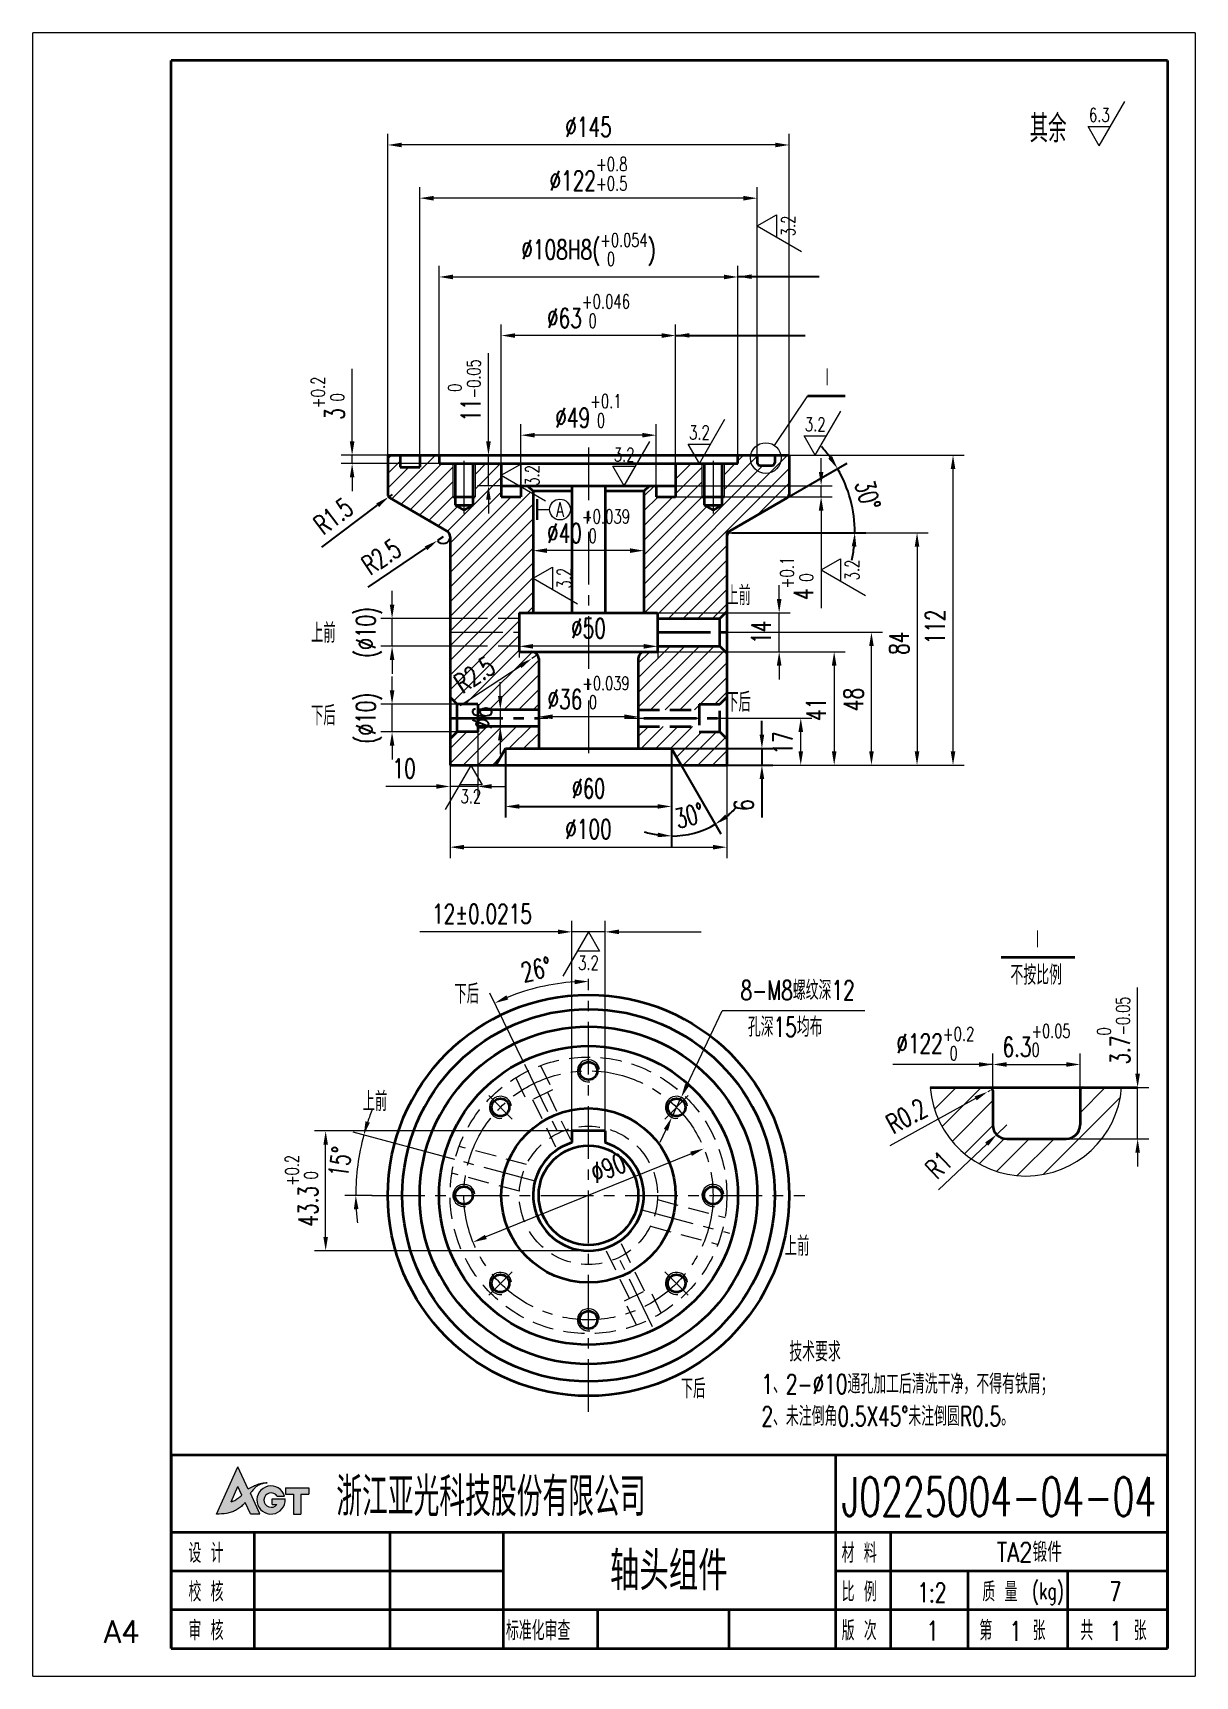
# Model space of a CAD drawing. Header units: millimetres. Extents: x -50 to 370, y -10 to 584.
import ezdxf
from ezdxf.enums import TextEntityAlignment as Align

# ---------------------------------------------------------------- set-up
doc = ezdxf.new("R2010")
doc.units = ezdxf.units.MM
doc.header["$LTSCALE"] = 0.6
for name, pattern in [('CENTER', [50.8, 31.75, -6.35, 6.35, -6.35]), ('DASHED', [19.05, 12.7, -6.35]), ('PHANTOM', [63.5, 31.75, -6.35, 6.35, -6.35, 6.35, -6.35])]:
    doc.linetypes.add(name, pattern=pattern)
doc.layers.get('0').update_dxf_attribs({"lineweight": 35})
for name, color, linetype, lineweight in [('2细线层', 4, 'Continuous', 35), ('3中心线层', 1, 'CENTER', 35), ('4虚线层', 6, 'DASHED', 35), ('9双点划线层', 6, 'PHANTOM', 35), ('YGJ波浪线', 3, 'Continuous', 15), ('YGJ粗实线', 7, 'Continuous', 35), ('YGJ细实线', 3, 'Continuous', 15), ('YGJ细虚线', 2, 'DASHED', 15), ('尺寸线', 4, 'Continuous', 15), ('细实线', 2, 'Continuous', 15)]:
    doc.layers.add(name, color=color, linetype=linetype, lineweight=lineweight)
doc.layers.add('DIM', color=7, linetype='Continuous')
doc.layers.add('YGJ不打印图层', color=250, linetype='Continuous', lineweight=35, plot=False)
doc.styles.add('HC_GBDIM', font='romans', dxfattribs={"width": 0.667, "bigfont": 'gbcbig'})
doc.styles.add('标准', font='romans.shx', dxfattribs={"width": 0.7, "bigfont": 'hzdx.shx'})
doc.dimstyles.new('HC_GBDIM', dxfattribs={"dimtxt": 3.5, "dimasz": 2.5, "dimexe": 2, "dimexo": 0, "dimgap": 1.5, "dimtad": 1, "dimdec": 1, "dimzin": 0, "dimdsep": 46, "dimtxsty": 'HC_GBDIM', "dimcen": 2.5, "dimclrd": 3, "dimclre": 3, "dimclrt": 2, "dimadec": 0, "dimazin": 0, "dimtfac": 0.714286, "dimtdec": 1, "dimtmove": 0, "dimatfit": 3, "dimfxl": 1, "dimtzin": 0, "dimlwd": -1, "dimlwe": -1, "dimarcsym": 0})

msp = doc.modelspace()

# ---------------------------------------------------------------- texts
at = {"layer": 'YGJ细实线', "color": 2, "style": '标准', "width": 0.667}
for s, p in [('上前', (50.537, 363.568)), ('下后', (50.537, 333.741)), ('上前', (69.168, 194.231))]:
    msp.add_text(s, height=7, dxfattribs=at).set_placement(p)
at = {"layer": 'YGJ细实线', "color": 2, "insert": (276.127, 218.637), "char_height": 7, "attachment_point": 5, "style": '标准'}
msp.add_mtext('\\A1;%%C122{}{\\H0.7143X;\\S+0.2^  0;}', dxfattribs=at)
at = {"layer": '细实线', "style": '标准', "width": 0.7}
for s, height, p in [('其余', 10, (316.876, 544.377)), ('Ⅰ', 7, (237.016, 455.957)), ('Ⅰ', 7, (313.036, 252.784)), ('不按比例', 7, (312.575, 239.919))]:
    msp.add_text(s, height=height, dxfattribs=at).set_placement(p, align=Align.CENTER)
msp.add_text('A', height=5.25, dxfattribs=at).set_placement((140.471, 411.705), align=Align.MIDDLE)
at = {"layer": '细实线', "style": '标准', "width": 0.667}
for s, p in [('上前', (200.567, 377.1)), ('下后', (200.567, 338.582)), ('下后', (102.345, 233.12)), ('上前', (221.734, 141.912)), ('下后', (184.168, 90.428))]:
    msp.add_text(s, height=7, dxfattribs=at).set_placement(p)
at = {"layer": '细实线', "char_height": 7, "attachment_point": 1, "style": '标准'}
for s, insert, width in [('孔深15均布', (208.346, 228.143), 57.50075), ('   技术要求   \\P1、2-%%c10通孔加工后清洗干净，不得有铁屑；\\P2、未注倒角0.5X45%%D未注倒圆R0.5。', (213.263, 110.752), 137.49365)]:
    msp.add_mtext(s, dxfattribs=dict(at, insert=insert, width=width))

# ---------------------------------------------------------------- blocks, each defined once
blk = doc.blocks.new('*U193')
at = {"layer": 'YGJ粗实线'}
for p, q in [((0, 0), (0, 287)), ((180, 287), (0, 287)), ((180, 287), (180, 0)), ((0, 0), (180, 0))]:
    blk.add_line(p, q, dxfattribs=at)
at = {"layer": 'YGJ细实线'}
for p, q in [((-25, -5), (-25, 292)), ((185, 292), (-25, 292)), ((185, 292), (185, -5)), ((-25, -5), (-25, 0)), ((-25, -5), (185, -5)), ((-25, -5), (0, -5))]:
    blk.add_line(p, q, dxfattribs=at)
at = {"layer": 'YGJ细虚线', "style": 'HC_GBDIM'}
blk.add_text('A4', height=4, dxfattribs=at).set_placement((-8.91, 3.04), align=Align.MIDDLE)
blk = doc.blocks.new('图标')
at = {"layer": 'YGJ细实线', "true_color": 0x0194a4}
h = blk.add_hatch(color=134, dxfattribs=at)
h.dxf.hatch_style = 1
edge = h.paths.add_edge_path()
edge.add_line((3171, -778.12), (3171.97, -780.18))
edge.add_line((3171.97, -780.18), (3173.62, -780.18))
edge.add_line((3173.62, -780.18), (3171.94, -776.47))
edge.add_spline(control_points=[(3171.94, -776.47), (3172.04, -776.33), (3172.28, -776.01), (3172.66, -775.54), (3173.17, -775.17), (3173.69, -774.88), (3174.3, -774.67), (3174.74, -774.61), (3174.99, -774.57)], knot_values=[0, 0, 0, 0, 0.506127, 1.21303, 1.808166, 2.393737, 2.961146, 3.730688, 3.730688, 3.730688, 3.730688], degree=3, periodic=0)
edge.add_spline(control_points=[(3174.99, -774.57), (3174.82, -774.57), (3174.47, -774.56), (3173.96, -774.65), (3173.44, -774.78), (3172.96, -774.98), (3172.46, -775.19), (3172.01, -775.44), (3171.7, -775.62), (3171.54, -775.71)], knot_values=[0, 0, 0, 0, 0.51474, 1.050592, 1.532108, 2.126606, 2.609842, 3.144291, 3.68733, 3.68733, 3.68733, 3.68733], degree=3, periodic=0)
edge.add_line((3171.54, -775.71), (3169.66, -771.68))
edge.add_line((3169.66, -771.68), (3165.83, -780.24))
edge.add_spline(control_points=[(3165.83, -780.24), (3166.43, -780.23), (3167.33, -780.21), (3168.46, -779.89), (3169.27, -779.6), (3169.96, -779.12), (3170.58, -778.65), (3170.88, -778.27), (3171, -778.12)], knot_values=[0, 0, 0, 0, 1.794018, 2.686483, 3.50397, 4.356695, 5.212459, 5.80159, 5.80159, 5.80159, 5.80159], degree=3, periodic=0)
edge = h.paths.add_edge_path(flags=16)
edge.add_spline(control_points=[(3170.4, -776.84), (3170.28, -776.94), (3170.07, -777.1), (3169.76, -777.36), (3169.45, -777.56), (3169.12, -777.78), (3168.79, -777.93), (3168.56, -777.98), (3168.46, -778.01)], knot_values=[0, 0, 0, 0, 0.461656, 0.781514, 1.214544, 1.57739, 1.966104, 2.284035, 2.284035, 2.284035, 2.284035], degree=3, periodic=0)
edge.add_line((3168.46, -778.01), (3169.69, -775.27))
edge.add_line((3169.69, -775.27), (3170.4, -776.84))
h = blk.add_hatch(color=134, dxfattribs=at)
h.dxf.hatch_style = 1
h.paths.add_polyline_path([(3178.21, -777.51), (3175.84, -777.51), (3175.84, -778.49), (3176.72, -778.49, -3.223034), (3176.78, -777.02), (3178.12, -777.02, 2.021246), (3175.66, -780.24, 0.434957)])
h = blk.add_hatch(color=134, dxfattribs=at)
h.dxf.hatch_style = 1
h.paths.add_polyline_path([(3178.27, -776.35), (3178.27, -776.62), (3179.71, -776.62), (3179.71, -780.24), (3181.02, -780.24), (3181.02, -776.62), (3182.47, -776.62), (3182.47, -775.51), (3178.27, -775.51)])
at = {"layer": 'YGJ细实线', "color": 134, "true_color": 0x0194a4}
for p, q in [((3165.83, -780.24), (3169.66, -771.68)), ((3171.54, -775.71), (3169.66, -771.68)), ((3168.46, -778.01), (3169.69, -775.27)), ((3170.4, -776.84), (3169.69, -775.27)), ((3171.97, -780.18), (3171, -778.12)), ((3173.62, -780.18), (3171.94, -776.47)), ((3175.84, -778.49), (3175.84, -777.51)), ((3175.84, -777.51), (3178.21, -777.51)), ((3176.78, -777.02), (3178.12, -777.02)), ((3178.27, -775.51), (3182.47, -775.51)), ((3178.27, -775.51), (3178.27, -776.35)), ((3178.27, -775.51), (3178.27, -776.62)), ((3178.27, -776.62), (3179.71, -776.62)), ((3179.71, -776.62), (3179.71, -780.24)), ((3181.02, -776.62), (3182.47, -776.62)), ((3181.02, -776.62), (3181.02, -780.24)), ((3182.47, -775.51), (3182.47, -776.62)), ((3171.97, -780.18), (3173.62, -780.18)), ((3175.84, -778.49), (3176.72, -778.49)), ((3179.71, -780.24), (3181.02, -780.24))]:
    blk.add_line(p, q, dxfattribs=at)
for centre, radius, start, end in [((3175.66, -777.69), 2.55, 15.2946, 4.0279), ((3175.68, -777.72), 1.3, 32.4416, 323.4921)]:
    blk.add_arc(centre, radius, start, end, dxfattribs=at)
for points in [[(3171.54, -775.71), (3172.01, -775.44), (3172.48, -775.19), (3172.92, -774.99), (3173.48, -774.78), (3173.95, -774.66), (3174.48, -774.58), (3174.99, -774.57)], [(3174.99, -774.57), (3174.23, -774.71), (3173.7, -774.9), (3173.18, -775.17), (3172.71, -775.53), (3172.24, -776.07), (3171.94, -776.47)], [(3171, -778.12), (3170.62, -778.57), (3169.96, -779.12), (3169.24, -779.58), (3168.48, -779.88), (3167.62, -780.11), (3165.83, -780.24)], [(3168.46, -778.01), (3168.77, -777.92), (3169.12, -777.77), (3169.43, -777.57), (3169.79, -777.33), (3170.03, -777.13), (3170.4, -776.84)]]:
    blk.add_spline(points, degree=3, dxfattribs=at)
blk = doc.blocks.new('HC_BTL_BLK')
at = {"layer": 'YGJ不打印图层'}
for p, q in [((-140.5, 21), (-140.5, 0)), ((-79.27, 7), (-79.27, 0))]:
    blk.add_line(p, q, dxfattribs=at)
at = {"layer": 'YGJ粗实线'}
for p, q in [((-180, 35), (0, 35)), ((-180, 35), (-180, 0)), ((-60, 35), (-60, 0)), ((0, 0), (0, 35)), ((-180, 21), (-60, 21)), ((-165, 21), (-165, 0)), ((-120, 21), (-120, 0)), ((-60, 21), (0, 21)), ((-50, 7), (-50, 21)), ((-120, 14), (-180, 14)), ((0, 14), (-60, 14)), ((-36, 7), (-36, 14)), ((-18, 7), (-18, 14)), ((-120, 7), (-180, 7)), ((-60, 7), (-120, 7)), ((-103, 7), (-103, 0)), ((0, 7), (-60, 7)), ((-60, 7), (-60, 0)), ((-60, 7), (-60, 0)), ((-50, 0), (-50, 7)), ((-36, 0), (-36, 7)), ((-18, 0), (-18, 7)), ((-180, 0), (0, 0))]:
    blk.add_line(p, q, dxfattribs=at)
at = {"layer": 'YGJ细实线'}
blk.add_blockref('图标', (-3337.63, 804.53), dxfattribs=at)
at = {"layer": 'YGJ粗实线', "style": '标准', "width": 0.7}
for s, height, p in [('设 计', 3.5, (-176.89, 15.48)), ('材 料', 3.5, (-58.86, 15.48)), ('校 核', 3.5, (-176.89, 8.48)), ('比 例', 3.5, (-58.86, 8.48)), ('质 量', 3.5, (-33.44, 8.48)), ('(kg)', 3, (-24.46, 8.9)), ('审 核', 3.5, (-176.89, 1.48)), ('标准化审查', 3.5, (-119.53, 1.48)), ('版 次', 3.5, (-58.86, 1.48)), ('第    张', 3.5, (-33.99, 1.48)), ('共    张', 3.5, (-15.73, 1.48))]:
    blk.add_text(s, height=height, dxfattribs=at).set_placement(p)
at = {"layer": 'YGJ粗实线', "style": '标准'}
for tag, p, width in [('设计', (-163.61, 15.42), 0.7), ('设计日期', (-139.9, 15.53), 0.5), ('校核', (-163.62, 8.27), 0.7), ('校核日期', (-139.91, 8.15), 0.5), ('审核', (-163.9, 1.17), 0.7), ('审核日期', (-139.93, 1.47), 0.5), ('标准化', (-102.02, 1.32), 0.7), ('标准化日期', (-78.22, 1.4), 0.5)]:
    blk.add_attdef(tag, p, '', height=3.5, dxfattribs=dict(at, width=width))
at = {"layer": 'YGJ细虚线', "style": '标准', "width": 0.7}
blk.add_text('浙江亚光科技股份有限公司', height=7, dxfattribs=at).set_placement((-150.17, 23.91))
at = {"layer": 'YGJ细虚线', "style": '标准'}
blk.add_attdef('图样代号', text='', height=7, dxfattribs=at).set_placement((-58.84, 23.93), (-2.02, 23.93), align=Align.FIT)
blk.add_attdef('图样名称', text='', height=7, rotation=359.9203, dxfattribs=at).set_placement((-118.11, 10.54), (-62.08, 10.46), align=Align.FIT)
at = {"layer": 'YGJ细虚线', "color": 2, "style": '标准'}
blk.add_attdef('材料名称', text='', height=3.5, dxfattribs=at).set_placement((-48.51, 15.65), (-1.4, 15.65), align=Align.FIT)
at = {"layer": 'YGJ细虚线', "style": '标准', "width": 0.7}
for tag, p in [('比例', (-42.58, 8.34)), ('版本号', (-42.46, 1.45)), ('页码', (-27.44, 1.39)), ('页数', (-9.32, 1.39))]:
    blk.add_attdef(tag, text='', height=3.5, dxfattribs=at).set_placement(p, align=Align.CENTER)
at = {"layer": 'YGJ细虚线', "color": 2, "style": '标准', "width": 0.7}
blk.add_attdef('重量', text='', height=3.5, dxfattribs=at).set_placement((-9.41, 8.55), align=Align.CENTER)
blk = doc.blocks.new('粗糙度')
at = {"layer": '尺寸线'}
for p, q in [((0, 0), (4.62, 8)), ((0, 0), (-2.02, 3.5)), ((-2.02, 3.5), (2.02, 3.5))]:
    blk.add_line(p, q, dxfattribs=at)
at = {"layer": '尺寸线', "lineweight": -3, "style": '标准', "width": 0.7}
blk.add_attdef('粗糙度', text='', height=2.5, dxfattribs=at).set_placement((0.01, 5.6), align=Align.MIDDLE)
blk = doc.blocks.new('*D304')
at = {"layer": 'YGJ细实线', "color": 3}
for p, q in [((144.78, 187.08), (144.78, 263.03)), ((156.78, 187.08), (156.78, 263.03)), ((139.78, 259.03), (89.81, 259.03)), ((156.78, 259.03), (144.78, 259.03)), ((161.78, 259.03), (166.78, 259.03))]:
    blk.add_line(p, q, dxfattribs=at)
for points in [[(139.78, 258.2), (139.78, 259.87), (144.78, 259.03)], [(161.78, 259.87), (161.78, 258.2), (156.78, 259.03)]]:
    blk.add_solid(points, dxfattribs=at)
at = {"layer": 'YGJ细实线', "color": 2, "insert": (112.29, 265.53), "char_height": 7, "attachment_point": 5, "style": '标准'}
blk.add_mtext('12%%P0.0215', dxfattribs=at)
blk = doc.blocks.new('*D348')
at = {"layer": 'YGJ细实线', "color": 3}
blk.add_line((187.85, 178.81), (113.71, 148.75), dxfattribs=at)
for points in [[(188.16, 178.04), (187.53, 179.58), (192.48, 180.69)], [(113.39, 149.53), (114.02, 147.98), (109.07, 146.87)]]:
    blk.add_solid(points, dxfattribs=at)
at = {"layer": 'YGJ细实线', "color": 2, "insert": (157.91, 173.69), "char_height": 7, "attachment_point": 5, "rotation": 22.06716, "style": '标准'}
blk.add_mtext('%%c90{}{{\\H0.7x;}{}}', dxfattribs=at)
blk = doc.blocks.new('*D306')
at = {"layer": 'YGJ细实线', "color": 3}
for p, q in [((89.78, 431.31), (89.78, 528.24)), ((206.78, 524.24), (94.78, 524.24)), ((211.78, 431.31), (211.78, 528.24))]:
    blk.add_line(p, q, dxfattribs=at)
for points in [[(94.78, 525.07), (94.78, 523.4), (89.78, 524.24)], [(206.78, 523.4), (206.78, 525.07), (211.78, 524.24)]]:
    blk.add_solid(points, dxfattribs=at)
at = {"layer": 'YGJ细实线', "color": 2, "insert": (150.78, 533.07), "char_height": 7, "attachment_point": 5, "style": '标准'}
blk.add_mtext('%%C122{}{{\\H0.7143X;\\S+0.8^ +0.5;}}', dxfattribs=at)
blk = doc.blocks.new('*D342')
at = {"layer": 'YGJ细实线', "color": 3}
for p, q in [((78.28, 431.31), (78.28, 547.47)), ((223.28, 431.31), (223.28, 547.47)), ((218.28, 543.47), (83.28, 543.47))]:
    blk.add_line(p, q, dxfattribs=at)
for points in [[(83.28, 544.31), (83.28, 542.64), (78.28, 543.47)], [(218.28, 542.64), (218.28, 544.31), (223.28, 543.47)]]:
    blk.add_solid(points, dxfattribs=at)
at = {"layer": 'YGJ细实线', "color": 2, "insert": (150.78, 549.97), "char_height": 7, "attachment_point": 5, "style": '标准'}
blk.add_mtext('%%c145{}{{\\H0.7x;}{}}', dxfattribs=at)
blk = doc.blocks.new('*D308')
at = {"layer": 'YGJ细实线', "color": 3}
for p, q in [((119.28, 428.31), (119.28, 478.58)), ((182.28, 428.31), (182.28, 478.58)), ((177.28, 474.58), (124.28, 474.58))]:
    blk.add_line(p, q, dxfattribs=at)
for points in [[(124.28, 475.41), (124.28, 473.75), (119.28, 474.58)], [(177.28, 473.75), (177.28, 475.41), (182.28, 474.58)]]:
    blk.add_solid(points, dxfattribs=at)
at = {"layer": 'YGJ细实线', "color": 2, "insert": (150.78, 483.41), "char_height": 7, "attachment_point": 5, "style": '标准'}
blk.add_mtext('%%C63{}{{\\H0.7143X;\\S+0.046^  0;}}', dxfattribs=at)
blk = doc.blocks.new('*D309')
at = {"layer": 'YGJ细实线', "color": 3}
for p, q in [((126.28, 420.31), (126.28, 442.57)), ((175.28, 420.31), (175.28, 442.57)), ((170.28, 438.57), (131.28, 438.57))]:
    blk.add_line(p, q, dxfattribs=at)
for points in [[(131.28, 439.4), (131.28, 437.74), (126.28, 438.57)], [(170.28, 437.74), (170.28, 439.4), (175.28, 438.57)]]:
    blk.add_solid(points, dxfattribs=at)
at = {"layer": 'YGJ细实线', "color": 2, "insert": (150.78, 447.4), "char_height": 7, "attachment_point": 5, "style": '标准'}
blk.add_mtext('%%C49{}{{\\H0.7143X;\\S+0.1^  0;}}', dxfattribs=at)
blk = doc.blocks.new('*D310')
at = {"layer": 'YGJ细实线', "color": 3}
for p, q in [((234.84, 425.31), (234.84, 430.31)), ((182.28, 420.31), (238.84, 420.31)), ((182.28, 416.31), (238.84, 416.31)), ((234.84, 416.31), (234.84, 420.31)), ((234.84, 411.31), (234.84, 376.06))]:
    blk.add_line(p, q, dxfattribs=at)
for points in [[(234.01, 425.31), (235.68, 425.31), (234.84, 420.31)], [(235.68, 411.31), (234.01, 411.31), (234.84, 416.31)]]:
    blk.add_solid(points, dxfattribs=at)
at = {"layer": 'YGJ细实线', "color": 2, "insert": (226.01, 386.81), "char_height": 7, "attachment_point": 5, "rotation": 90, "style": '标准'}
blk.add_mtext('4{}{{\\H0.7143x;\\S+0.1^  0;}}', dxfattribs=at)
blk = doc.blocks.new('*D311')
at = {"layer": 'YGJ细实线', "color": 3}
for p, q in [((65.36, 436.31), (65.36, 462.58)), ((97.72, 431.31), (61.36, 431.31)), ((97.72, 428.31), (61.36, 428.31)), ((65.36, 428.31), (65.36, 431.31)), ((65.36, 423.31), (65.36, 418.31))]:
    blk.add_line(p, q, dxfattribs=at)
for points in [[(64.53, 436.31), (66.19, 436.31), (65.36, 431.31)], [(66.19, 423.31), (64.53, 423.31), (65.36, 428.31)]]:
    blk.add_solid(points, dxfattribs=at)
at = {"layer": 'YGJ细实线', "color": 2, "insert": (56.53, 451.95), "char_height": 7, "attachment_point": 5, "rotation": 90, "style": '标准'}
blk.add_mtext('3{}{{\\H0.7143x;\\S+0.2^  0;}}', dxfattribs=at)
blk = doc.blocks.new('*D312')
at = {"layer": 'YGJ细实线', "color": 3}
for p, q in [((114.63, 436.31), (114.63, 468.17)), ((119.28, 431.31), (110.63, 431.31)), ((114.63, 420.31), (114.63, 431.31)), ((119.28, 420.31), (110.63, 420.31)), ((114.63, 415.31), (114.63, 410.31))]:
    blk.add_line(p, q, dxfattribs=at)
for points in [[(113.8, 436.31), (115.46, 436.31), (114.63, 431.31)], [(115.46, 415.31), (113.8, 415.31), (114.63, 420.31)]]:
    blk.add_solid(points, dxfattribs=at)
at = {"layer": 'YGJ细实线', "color": 2, "insert": (105.91, 454.74), "char_height": 7, "attachment_point": 5, "rotation": 90, "style": '标准'}
blk.add_mtext('11{{\\H0.7x;\\S 0^ -0.05;}}', dxfattribs=at)
blk = doc.blocks.new('*D313')
at = {"layer": 'YGJ细实线', "color": 3}
for p, q in [((125.78, 374.31), (125.78, 358.25)), ((175.78, 374.31), (175.78, 358.25)), ((170.78, 362.25), (130.78, 362.25))]:
    blk.add_line(p, q, dxfattribs=at)
for points in [[(130.78, 363.08), (130.78, 361.42), (125.78, 362.25)], [(170.78, 361.42), (170.78, 363.08), (175.78, 362.25)]]:
    blk.add_solid(points, dxfattribs=at)
at = {"layer": 'YGJ细实线', "color": 2, "insert": (150.78, 368.75), "char_height": 7, "attachment_point": 5, "style": '标准'}
blk.add_mtext('%%C50{}{}', dxfattribs=at)
blk = doc.blocks.new('*D314')
at = {"layer": 'YGJ细实线', "color": 3}
for p, q in [((130.78, 404.65), (130.78, 392.84)), ((170.78, 404.65), (170.78, 392.84)), ((165.78, 396.84), (135.78, 396.84))]:
    blk.add_line(p, q, dxfattribs=at)
for points in [[(135.78, 397.67), (135.78, 396), (130.78, 396.84)], [(165.78, 396), (165.78, 397.67), (170.78, 396.84)]]:
    blk.add_solid(points, dxfattribs=at)
at = {"layer": 'YGJ细实线', "color": 2, "insert": (150.78, 405.67), "char_height": 7, "attachment_point": 5, "style": '标准'}
blk.add_mtext('%%C40{}{{\\H0.7143X;\\S+0.039^  0;}}', dxfattribs=at)
blk = doc.blocks.new('*D598')
at = {"layer": 'YGJ细实线', "color": 3}
for p, q in [((132.78, 347.89), (132.78, 332.78)), ((168.78, 347.89), (168.78, 332.78)), ((163.78, 336.78), (137.78, 336.78))]:
    blk.add_line(p, q, dxfattribs=at)
for points in [[(137.78, 337.61), (137.78, 335.94), (132.78, 336.78)], [(163.78, 335.94), (163.78, 337.61), (168.78, 336.78)]]:
    blk.add_solid(points, dxfattribs=at)
at = {"layer": 'YGJ细实线', "color": 2, "insert": (150.78, 345.49), "char_height": 7, "attachment_point": 5, "style": '标准'}
blk.add_mtext('%%c36{}{{\\H0.7x;{\\S+0.039^  0;}}{}}', dxfattribs=at)
blk = doc.blocks.new('*D316')
at = {"layer": 'YGJ细实线', "color": 3}
for p, q in [((200.78, 367.31), (257.03, 367.31)), ((253.03, 324.31), (253.03, 362.31)), ((223.69, 319.31), (257.03, 319.31))]:
    blk.add_line(p, q, dxfattribs=at)
for points in [[(253.87, 362.31), (252.2, 362.31), (253.03, 367.31)], [(252.2, 324.31), (253.87, 324.31), (253.03, 319.31)]]:
    blk.add_solid(points, dxfattribs=at)
at = {"layer": 'YGJ细实线', "color": 2, "insert": (246.53, 343.02), "char_height": 7, "attachment_point": 5, "rotation": 90, "style": '标准'}
blk.add_mtext('48', dxfattribs=at)
blk = doc.blocks.new('*D317')
at = {"layer": 'YGJ细实线', "color": 3}
for p, q in [((200.78, 403.31), (273.51, 403.31)), ((269.51, 398.31), (269.51, 324.31)), ((242.14, 319.31), (273.51, 319.31))]:
    blk.add_line(p, q, dxfattribs=at)
for points in [[(270.34, 398.31), (268.67, 398.31), (269.51, 403.31)], [(268.67, 324.31), (270.34, 324.31), (269.51, 319.31)]]:
    blk.add_solid(points, dxfattribs=at)
at = {"layer": 'YGJ细实线', "color": 2, "insert": (263.01, 363.34), "char_height": 7, "attachment_point": 5, "rotation": 90, "style": '标准'}
blk.add_mtext('84', dxfattribs=at)
blk = doc.blocks.new('*D318')
at = {"layer": 'YGJ细实线', "color": 3}
for p, q in [((223.28, 431.31), (286.51, 431.31)), ((282.51, 324.31), (282.51, 426.31)), ((200.78, 319.31), (286.51, 319.31))]:
    blk.add_line(p, q, dxfattribs=at)
for points in [[(283.35, 426.31), (281.68, 426.31), (282.51, 431.31)], [(281.68, 324.31), (283.35, 324.31), (282.51, 319.31)]]:
    blk.add_solid(points, dxfattribs=at)
at = {"layer": 'YGJ细实线', "color": 2, "insert": (276.01, 369.27), "char_height": 7, "attachment_point": 5, "rotation": 90, "style": '标准'}
blk.add_mtext('112', dxfattribs=at)
blk = doc.blocks.new('*D319')
at = {"layer": 'YGJ细实线', "color": 3}
for p, q in [((79.8, 346.31), (79.8, 351.31)), ((106.25, 341.31), (75.8, 341.31)), ((79.8, 331.31), (79.8, 341.31)), ((106.25, 331.31), (75.8, 331.31)), ((79.8, 326.31), (79.8, 321.31))]:
    blk.add_line(p, q, dxfattribs=at)
for points in [[(78.97, 346.31), (80.64, 346.31), (79.8, 341.31)], [(80.64, 326.31), (78.97, 326.31), (79.8, 331.31)]]:
    blk.add_solid(points, dxfattribs=at)
at = {"layer": 'YGJ细实线', "color": 2, "insert": (71.47, 336.31), "char_height": 7, "attachment_point": 5, "rotation": 90, "style": '标准'}
blk.add_mtext('(%%C10){}{}', dxfattribs=at)
blk = doc.blocks.new('*D320')
at = {"layer": 'YGJ细实线', "color": 3}
for p, q in [((132.37, 359.18), (130.28, 357.81)), ((104.4, 340.86), (126.09, 355.07))]:
    blk.add_line(p, q, dxfattribs=at)
blk.add_solid([(126.55, 354.38), (125.64, 355.77), (130.28, 357.81)], dxfattribs=at)
at = {"layer": 'YGJ细实线', "color": 2, "insert": (109.6, 352.03), "char_height": 7, "attachment_point": 5, "rotation": 33.23331, "style": '标准'}
blk.add_mtext('R2.5{}{}', dxfattribs=at)
blk = doc.blocks.new('*D321')
at = {"layer": 'YGJ细实线', "color": 3}
for p, q in [((219.69, 379.31), (219.69, 384.31)), ((158.83, 374.31), (223.69, 374.31)), ((219.69, 360.31), (219.69, 374.31)), ((158.83, 360.31), (223.69, 360.31)), ((219.69, 355.31), (219.69, 350.31))]:
    blk.add_line(p, q, dxfattribs=at)
for points in [[(218.86, 379.31), (220.52, 379.31), (219.69, 374.31)], [(220.52, 355.31), (218.86, 355.31), (219.69, 360.31)]]:
    blk.add_solid(points, dxfattribs=at)
at = {"layer": 'YGJ细实线', "color": 2, "insert": (213.19, 367.31), "char_height": 7, "attachment_point": 5, "rotation": 90, "style": '标准'}
blk.add_mtext('14{}{}', dxfattribs=at)
blk = doc.blocks.new('*D322')
at = {"layer": 'YGJ细实线', "color": 3}
for p, q in [((200.78, 336.31), (231.49, 336.31)), ((227.49, 324.31), (227.49, 331.31)), ((209.14, 319.31), (231.49, 319.31))]:
    blk.add_line(p, q, dxfattribs=at)
for points in [[(228.33, 331.31), (226.66, 331.31), (227.49, 336.31)], [(226.66, 324.31), (228.33, 324.31), (227.49, 319.31)]]:
    blk.add_solid(points, dxfattribs=at)
at = {"layer": 'YGJ细实线', "color": 2, "insert": (220.99, 327.33), "char_height": 7, "attachment_point": 5, "rotation": 90, "style": '标准'}
blk.add_mtext('17', dxfattribs=at)
blk = doc.blocks.new('*D323')
at = {"layer": 'YGJ细实线', "color": 3}
for p, q in [((79.8, 377.31), (79.8, 382.31)), ((107.28, 372.31), (75.8, 372.31)), ((79.8, 362.31), (79.8, 372.31)), ((107.28, 362.31), (75.8, 362.31)), ((79.8, 357.31), (79.8, 352.31))]:
    blk.add_line(p, q, dxfattribs=at)
for points in [[(78.97, 377.31), (80.64, 377.31), (79.8, 372.31)], [(80.64, 357.31), (78.97, 357.31), (79.8, 362.31)]]:
    blk.add_solid(points, dxfattribs=at)
at = {"layer": 'YGJ细实线', "color": 2, "insert": (71.47, 367.31), "char_height": 7, "attachment_point": 5, "rotation": 90, "style": '标准'}
blk.add_mtext('(%%C10){}{}', dxfattribs=at)
blk = doc.blocks.new('*D324')
at = {"layer": 'YGJ细实线', "color": 3}
for p, q in [((96.78, 429.81), (96.78, 499.76)), ((204.78, 429.81), (204.78, 499.76)), ((101.78, 495.76), (199.78, 495.76))]:
    blk.add_line(p, q, dxfattribs=at)
for points in [[(101.78, 496.6), (101.78, 494.93), (96.78, 495.76)], [(199.78, 494.93), (199.78, 496.6), (204.78, 495.76)]]:
    blk.add_solid(points, dxfattribs=at)
at = {"layer": 'YGJ细实线', "color": 2, "insert": (150.78, 505.65), "char_height": 7, "attachment_point": 5, "style": '标准'}
blk.add_mtext('\\A1;%%c108H8({\\H0.70x;\\S+0.054^  0;})', dxfattribs=at)
blk = doc.blocks.new('*D347')
at = {"layer": 'YGJ细实线', "color": 3}
for p, q in [((150.78, 187.08), (51.8, 187.08)), ((55.8, 148.78), (55.8, 182.08)), ((150.78, 143.78), (51.8, 143.78))]:
    blk.add_line(p, q, dxfattribs=at)
for points in [[(56.63, 182.08), (54.97, 182.08), (55.8, 187.08)], [(54.97, 148.78), (56.63, 148.78), (55.8, 143.78)]]:
    blk.add_solid(points, dxfattribs=at)
at = {"layer": 'YGJ细实线', "color": 2, "insert": (47.08, 165.43), "char_height": 7, "attachment_point": 5, "rotation": 90, "style": '标准'}
blk.add_mtext('43.3{}{{\\H0.7x;{\\S+0.2^  0;}}{}}', dxfattribs=at)
blk = doc.blocks.new('*D326')
at = {"layer": 'YGJ细实线', "color": 3}
for p, q in [((164.12, 360.31), (243.57, 360.31)), ((239.57, 355.31), (239.57, 324.31)), ((235.43, 319.31), (243.57, 319.31))]:
    blk.add_line(p, q, dxfattribs=at)
for points in [[(240.4, 355.31), (238.73, 355.31), (239.57, 360.31)], [(238.73, 324.31), (240.4, 324.31), (239.57, 319.31)]]:
    blk.add_solid(points, dxfattribs=at)
at = {"layer": 'YGJ细实线', "color": 2, "insert": (233.07, 339.53), "char_height": 7, "attachment_point": 5, "rotation": 90, "style": '标准'}
blk.add_mtext('41', dxfattribs=at)
blk = doc.blocks.new('*D327')
at = {"layer": 'YGJ细实线', "color": 3}
blk.add_line((127.39, 211.72), (115.12, 236.88), dxfattribs=at)
blk.add_arc((150.78, 163.78), 77.33, 93.70525, 112.29475, dxfattribs=at)
for points in [[(145.81, 240.12), (145.75, 241.78), (150.78, 241.11)], [(121.1, 236.09), (121.78, 234.57), (116.88, 233.28)]]:
    blk.add_solid(points, dxfattribs=at)
at = {"layer": 'YGJ细实线', "color": 2, "insert": (131.92, 245.46), "char_height": 7, "attachment_point": 5, "rotation": 13, "style": '标准'}
blk.add_mtext('26%%d', dxfattribs=at)
blk = doc.blocks.new('*D343')
at = {"layer": 'YGJ细实线', "color": 3}
for p, q in [((118.91, 344.31), (118.91, 349.31)), ((119.79, 339.31), (114.91, 339.31)), ((118.91, 339.31), (118.91, 333.31)), ((119.79, 333.31), (114.91, 333.31)), ((118.91, 328.31), (118.91, 323.31))]:
    blk.add_line(p, q, dxfattribs=at)
for points in [[(118.08, 344.31), (119.75, 344.31), (118.91, 339.31)], [(119.75, 328.31), (118.08, 328.31), (118.91, 333.31)]]:
    blk.add_solid(points, dxfattribs=at)
at = {"layer": 'YGJ细实线', "color": 2, "insert": (112.41, 336.31), "char_height": 7, "attachment_point": 5, "rotation": 90, "style": '标准'}
blk.add_mtext('%%c6{}{{\\H0.7x;}{}}', dxfattribs=at)
blk = doc.blocks.new('*D329')
at = {"layer": 'YGJ细实线', "color": 3}
for p, q in [((296.92, 201.05), (296.92, 215.1)), ((328.42, 201.73), (328.42, 215.1)), ((301.92, 211.1), (323.42, 211.1))]:
    blk.add_line(p, q, dxfattribs=at)
for points in [[(301.92, 211.93), (301.92, 210.26), (296.92, 211.1)], [(323.42, 210.26), (323.42, 211.93), (328.42, 211.1)]]:
    blk.add_solid(points, dxfattribs=at)
at = {"layer": 'YGJ细实线', "color": 2, "insert": (312.67, 219.8), "char_height": 7, "attachment_point": 5, "style": '标准'}
blk.add_mtext('{6.3{\\H0.6978x;\\S+0.05^ 0;}}', dxfattribs=at)
blk = doc.blocks.new('*D330')
at = {"layer": 'YGJ细实线', "color": 3}
for p, q in [((349.22, 207.73), (349.22, 238.97)), ((349.22, 207.73), (349.22, 212.73)), ((337.28, 202.73), (353.22, 202.73)), ((349.22, 184.23), (349.22, 202.73)), ((320.69, 184.23), (353.22, 184.23)), ((349.22, 179.23), (349.22, 174.23))]:
    blk.add_line(p, q, dxfattribs=at)
for points in [[(348.39, 207.73), (350.05, 207.73), (349.22, 202.73)], [(350.05, 179.23), (348.39, 179.23), (349.22, 184.23)]]:
    blk.add_solid(points, dxfattribs=at)
at = {"layer": 'YGJ细实线', "color": 2, "insert": (340.52, 223.35), "char_height": 7, "attachment_point": 5, "rotation": 90, "style": '标准'}
blk.add_mtext('{3.7{\\H0.6978x;\\S0^ -0.05;}}', dxfattribs=at)
blk = doc.blocks.new('*D331')
at = {"layer": 'YGJ细实线', "color": 3}
for p, q in [((301.92, 189.23), (298.3, 185.78)), ((294.68, 182.33), (277.29, 165.76))]:
    blk.add_line(p, q, dxfattribs=at)
blk.add_solid([(295.25, 181.73), (294.1, 182.93), (298.3, 185.78)], dxfattribs=at)
at = {"layer": 'YGJ细实线', "color": 2, "insert": (277.34, 174.79), "char_height": 7, "attachment_point": 5, "rotation": 43.61648, "style": '标准'}
blk.add_mtext('R1', dxfattribs=at)
blk = doc.blocks.new('*D332')
at = {"layer": 'YGJ细实线', "color": 3}
for p, q in [((290.66, 198.82), (259.71, 181.72)), ((295.92, 201.73), (295.04, 201.24))]:
    blk.add_line(p, q, dxfattribs=at)
blk.add_solid([(291.07, 198.1), (290.26, 199.55), (295.04, 201.24)], dxfattribs=at)
at = {"layer": 'YGJ细实线', "color": 2, "insert": (265.73, 192.47), "char_height": 7, "attachment_point": 5, "rotation": 28.92431, "style": '标准'}
blk.add_mtext('R0.2', dxfattribs=at)
blk = doc.blocks.new('*D349')
at = {"layer": 'YGJ细实线', "color": 3}
for p, q in [((186.44, 203.74), (199.06, 230.48)), ((250.65, 230.48), (199.06, 230.48)), ((180.89, 191.98), (184.3, 199.22)), ((178.75, 187.46), (176.62, 182.94))]:
    blk.add_line(p, q, dxfattribs=at)
for points in [[(185.69, 204.1), (187.19, 203.38), (184.3, 199.22)], [(179.51, 187.11), (178, 187.82), (180.89, 191.98)]]:
    blk.add_solid(points, dxfattribs=at)
at = {"layer": 'YGJ细实线', "color": 2, "insert": (226.36, 237.91), "char_height": 7, "attachment_point": 5, "style": '标准'}
blk.add_mtext('8-M8螺纹深12{}{{\\H0.7x;}{}}', dxfattribs=at)
blk = doc.blocks.new('*D334')
at = {"layer": 'YGJ细实线', "color": 3}
for p, q in [((102.48, 176.72), (65.69, 186.58)), ((72.55, 163.78), (62.69, 163.78))]:
    blk.add_line(p, q, dxfattribs=at)
for start, end in [(158.18524, 161.59262), (165, 180), (183.40738, 186.81476)]:
    blk.add_arc((150.78, 163.78), 84.09, start, end, dxfattribs=at)
for points in [[(70.19, 190.57), (71.79, 190.09), (69.55, 185.54)], [(67.67, 158.81), (66, 158.76), (66.69, 163.78)]]:
    blk.add_solid(points, dxfattribs=at)
at = {"layer": 'YGJ细实线', "color": 2, "insert": (61, 175.89), "char_height": 7, "attachment_point": 5, "rotation": 82.31964, "style": '标准'}
blk.add_mtext('15%%d', dxfattribs=at)
blk = doc.blocks.new('*D335')
at = {"layer": 'YGJ细实线', "color": 3}
for p, q in [((100.78, 325.23), (100.78, 285.65)), ((200.78, 325.23), (200.78, 285.65)), ((105.78, 289.65), (195.78, 289.65))]:
    blk.add_line(p, q, dxfattribs=at)
for points in [[(105.78, 290.48), (105.78, 288.81), (100.78, 289.65)], [(195.78, 288.81), (195.78, 290.48), (200.78, 289.65)]]:
    blk.add_solid(points, dxfattribs=at)
at = {"layer": 'YGJ细实线', "color": 2, "insert": (150.78, 296.15), "char_height": 7, "attachment_point": 5, "style": '标准'}
blk.add_mtext('\\A1;%%c100', dxfattribs=at)
blk = doc.blocks.new('*D350')
at = {"layer": 'YGJ细实线', "color": 3}
for p, q in [((100.78, 331.31), (100.78, 307.6)), ((110.78, 331.31), (110.78, 307.6)), ((95.78, 311.6), (77.54, 311.6)), ((110.78, 311.6), (100.78, 311.6)), ((115.78, 311.6), (120.78, 311.6))]:
    blk.add_line(p, q, dxfattribs=at)
for points in [[(95.78, 310.77), (95.78, 312.44), (100.78, 311.6)], [(115.78, 312.44), (115.78, 310.77), (110.78, 311.6)]]:
    blk.add_solid(points, dxfattribs=at)
at = {"layer": 'YGJ细实线', "color": 2, "insert": (84.16, 318.1), "char_height": 7, "attachment_point": 5, "style": '标准'}
blk.add_mtext('10', dxfattribs=at)
blk = doc.blocks.new('*D587')
at = {"layer": 'DIM', "color": 3}
for p, q in [((222.53, 415.87), (244.29, 428.43)), ((202.55, 403.31), (251.02, 403.31))]:
    blk.add_line(p, q, dxfattribs=at)
for start, end in [(36.19856, 42.39712), (0, 30), (347.60288, 353.80144)]:
    blk.add_arc((200.78, 403.31), 46.24, start, end, dxfattribs=at)
for points in [[(237.39, 430.17), (238.79, 431.08), (240.82, 426.43)], [(247.58, 398.28), (245.91, 398.37), (247.02, 403.31)]]:
    blk.add_solid(points, dxfattribs=at)
at = {"layer": 'DIM', "color": 2, "insert": (251.72, 416.96), "char_height": 7, "attachment_point": 5, "rotation": 285, "style": 'HC_GBDIM'}
blk.add_mtext('30%%d', dxfattribs=at)
blk = doc.blocks.new('*D588')
at = {"layer": 'DIM', "color": 3}
for p, q in [((98.28, 401.87), (96.2, 400.47)), ((71.13, 383.59), (92.06, 397.68))]:
    blk.add_line(p, q, dxfattribs=at)
blk.add_arc((98.28, 401.87), 2.5, 213.94611, 0, dxfattribs=at)
blk.add_solid([(92.52, 396.99), (91.59, 398.37), (96.2, 400.47)], dxfattribs=at)
at = {"layer": 'DIM', "color": 2, "insert": (75.89, 394.63), "char_height": 7, "attachment_point": 5, "rotation": 33.94611, "style": 'HC_GBDIM'}
blk.add_mtext('R2.5', dxfattribs=at)
blk = doc.blocks.new('*D589')
at = {"layer": 'DIM', "color": 3}
for p, q in [((79.78, 417.17), (78.58, 416.27)), ((54.43, 398.08), (74.59, 413.26))]:
    blk.add_line(p, q, dxfattribs=at)
blk.add_solid([(75.09, 412.59), (74.08, 413.92), (78.58, 416.27)], dxfattribs=at)
at = {"layer": 'DIM', "color": 2, "insert": (58.6, 409.36), "char_height": 7, "attachment_point": 5, "rotation": 36.99002, "style": 'HC_GBDIM'}
blk.add_mtext('R1.5', dxfattribs=at)
blk = doc.blocks.new('*D592')
at = {"layer": 'DIM', "color": 3}
for p, q in [((120.78, 325.31), (120.78, 300.37)), ((180.78, 325.31), (180.78, 300.37)), ((125.78, 304.37), (175.78, 304.37))]:
    blk.add_line(p, q, dxfattribs=at)
for points in [[(125.78, 305.2), (125.78, 303.54), (120.78, 304.37)], [(175.78, 303.54), (175.78, 305.2), (180.78, 304.37)]]:
    blk.add_solid(points, dxfattribs=at)
at = {"layer": 'DIM', "color": 2, "insert": (150.78, 310.87), "char_height": 7, "attachment_point": 5, "style": 'HC_GBDIM'}
blk.add_mtext('%%c60{}{{\\H0.7x;}{}}', dxfattribs=at)
blk = doc.blocks.new('*D593')
at = {"layer": 'DIM', "color": 3}
for p, q in [((213.45, 330.31), (213.45, 335.31)), ((168.78, 325.31), (217.45, 325.31)), ((213.45, 325.31), (213.45, 319.31)), ((168.28, 319.31), (217.45, 319.31)), ((213.45, 314.31), (213.45, 300.42))]:
    blk.add_line(p, q, dxfattribs=at)
for points in [[(212.62, 330.31), (214.28, 330.31), (213.45, 325.31)], [(214.28, 314.31), (212.62, 314.31), (213.45, 319.31)]]:
    blk.add_solid(points, dxfattribs=at)
at = {"layer": 'DIM', "color": 2, "insert": (206.95, 304.87), "char_height": 7, "attachment_point": 5, "rotation": 90, "style": 'HC_GBDIM'}
blk.add_mtext('6', dxfattribs=at)
blk = doc.blocks.new('*D597')
at = {"layer": 'DIM', "color": 3}
for p, q in [((180.78, 322.19), (180.78, 289.69)), ((184.24, 319.31), (198.59, 294.46))]:
    blk.add_line(p, q, dxfattribs=at)
for start, end in [(309.06802, 318.13605), (270, 300), (251.86395, 260.93198)]:
    blk.add_arc((180.78, 325.31), 31.63, start, end, dxfattribs=at)
for points in [[(200.24, 301.45), (201.18, 300.07), (196.59, 297.92)], [(175.73, 293.25), (175.86, 294.91), (180.78, 293.69)]]:
    blk.add_solid(points, dxfattribs=at)
at = {"layer": 'DIM', "color": 2, "insert": (187.28, 301.04), "char_height": 7, "attachment_point": 5, "rotation": 15, "style": 'HC_GBDIM'}
blk.add_mtext('30%%d', dxfattribs=at)

# ---------------------------------------------------------------- dimensions: what is measured, and where the dimension line sits
at = {"layer": 'DIM'}
for base, line1, line2, picture, middle in [((246.314, 411.342), ((200.777, 403.313), (202.548, 403.313)), ((202.027, 404.035), (222.527, 415.87)), '*D587', (251.72, 416.963)), ((186.269, 294.168), ((180.777, 325.313), (180.777, 322.195)), ((180.777, 325.313), (184.241, 319.313)), '*D597', (187.28, 301.044))]:
    dim = msp.add_angular_dim_2l(base=base, line1=line1, line2=line2, dimstyle='HC_GBDIM', override={"dimscale": 2}, dxfattribs=at)
    dim.commit()
    dim.dimension.update_dxf_attribs({"geometry": picture, "text_midpoint": middle})
for center, mpoint, picture, middle in [((79.777, 417.169), (78.579, 416.267), '*D589', (58.602, 409.356)), ((98.277, 401.87), (96.203, 400.474), '*D588', (75.887, 394.634))]:
    dim = msp.add_radius_dim(center=center, mpoint=mpoint, dimstyle='HC_GBDIM', override={"dimscale": 2}, dxfattribs=at)
    dim.commit()
    dim.dimension.update_dxf_attribs({"geometry": picture, "text_midpoint": middle})
dim = msp.add_linear_dim(base=(213.451, 319.313), p1=(168.777, 325.313), p2=(168.277, 319.313), angle=90, dimstyle='HC_GBDIM', override={"dimscale": 2, "dimdec": 0}, dxfattribs=at)
dim.commit()
dim.dimension.update_dxf_attribs({"geometry": '*D593', "text_midpoint": (206.951, 304.868)})
dim = msp.add_linear_dim(base=(180.777, 304.368), p1=(120.777, 325.313), p2=(180.777, 325.313), text='%%c<>{}{{\\H0.7x;}{}}', dimstyle='HC_GBDIM', override={"dimscale": 2, "dimdec": 0}, dxfattribs=at)
dim.commit()
dim.dimension.update_dxf_attribs({"geometry": '*D592', "text_midpoint": (150.777, 310.868)})
at = {"layer": 'YGJ细实线'}
for base, p1, p2, text, picture, middle in [((78.277, 543.474), (223.277, 431.313), (78.277, 431.313), '%%c<>{}{{\\H0.7x;}{}}', '*D342', (150.777, 543.474)), ((89.777, 524.236), (211.777, 431.313), (89.777, 431.313), '%%C122{}{{\\H0.7143X;\\S+0.8^ +0.5;}}', '*D306', (150.777, 524.236)), ((204.777, 495.764), (96.777, 429.813), (204.777, 429.813), '\\A1;%%c<>H8({\\H0.70x;\\S+0.054^  0;})', '*D324', (150.777, 495.764)), ((119.277, 474.58), (182.277, 428.313), (119.277, 428.313), '%%C63{}{{\\H0.7143X;\\S+0.046^  0;}}', '*D308', (150.777, 474.58)), ((126.277, 438.569), (175.277, 420.313), (126.277, 420.313), '%%C49{}{{\\H0.7143X;\\S+0.1^  0;}}', '*D309', (150.777, 438.569)), ((125.777, 362.25), (175.777, 374.313), (125.777, 374.313), '%%C50{}{}', '*D313', (150.777, 362.25)), ((200.777, 289.648), (100.777, 325.225), (200.777, 325.225), '\\A1;%%c<>', '*D335', (150.777, 289.648)), ((144.777, 259.034), (156.777, 187.081), (144.777, 187.081), '12%%P0.0215', '*D304', (112.294, 259.034)), ((328.416, 211.097), (296.916, 201.052), (328.416, 201.727), '{6.3{\\H0.6978x;\\S+0.05^ 0;}}', '*D329', (312.666, 211.097))]:
    dim = msp.add_linear_dim(base=base, p1=p1, p2=p2, text=text, dimstyle='HC_GBDIM', override={"dimscale": 2, "dimdec": 0, "dimtxsty": '标准'}, dxfattribs=at)
    dim.commit()
    dim.dimension.update_dxf_attribs({"geometry": picture, "text_midpoint": middle, "dimtype": 160})
for base, p1, p2, angle, text, override, picture, middle, dimtype in [((114.63, 431.313), (119.277, 420.313), (119.277, 431.313), 90, '11{{\\H0.7x;\\S 0^ -0.05;}}', {"dimscale": 2, "dimdec": 0, "dimtxsty": '标准'}, '*D312', (114.63, 454.743), 160), ((65.361, 431.313), (97.719, 428.313), (97.719, 431.313), 90, '3{}{{\\H0.7143x;\\S+0.2^  0;}}', {"dimscale": 2, "dimdec": 0, "dimtxsty": '标准'}, '*D311', (65.361, 451.947), 161), ((234.842, 420.313), (182.277, 416.313), (182.277, 420.313), 90, '4{}{{\\H0.7143x;\\S+0.1^  0;}}', {"dimscale": 2, "dimdec": 0, "dimtxsty": '标准'}, '*D310', (234.842, 386.813), 160), ((130.777, 396.837), (170.777, 404.647), (130.777, 404.647), 180, '%%C40{}{{\\H0.7143X;\\S+0.039^  0;}}', {"dimscale": 2, "dimdec": 0, "dimtxsty": '标准'}, '*D314', (150.777, 396.837), 161), ((79.802, 372.313), (107.277, 362.313), (107.277, 372.313), 90, '(%%C10){}{}', {"dimscale": 2, "dimdec": 0, "dimtxsty": '标准'}, '*D323', (79.802, 367.313), 160), ((219.689, 374.313), (158.831, 360.313), (158.831, 374.313), 90, '14{}{}', {"dimscale": 2, "dimdec": 0, "dimtxsty": '标准'}, '*D321', (219.689, 367.313), 161), ((79.802, 341.313), (106.252, 331.313), (106.252, 341.313), 90, '(%%C10){}{}', {"dimscale": 2, "dimdec": 0, "dimtxsty": '标准'}, '*D319', (79.802, 336.313), 160), ((132.777, 336.778), (168.777, 347.886), (132.777, 347.886), 180, '%%c36{}{{\\H0.7x;{\\S+0.039^  0;}}{}}', {"dimscale": 2, "dimdec": 2, "dimtxsty": '标准'}, '*D598', (150.777, 336.778), 161), ((118.912, 333.313), (119.794, 339.313), (119.794, 333.313), 90, '%%c<>{}{{\\H0.7x;}{}}', {"dimscale": 2, "dimdec": 0, "dimtxsty": '标准'}, '*D343', (118.912, 336.313), 160), ((349.222, 202.727), (320.689, 184.227), (337.281, 202.727), 90, '{3.7{\\H0.6978x;\\S0^ -0.05;}}', {"dimscale": 2, "dimdec": 0, "dimtxsty": '标准'}, '*D330', (349.222, 223.35), 160), ((55.8, 187.081), (150.777, 143.781), (150.777, 187.081), 90, '43.3{}{{\\H0.7x;{\\S+0.2^  0;}}{}}', {"dimscale": 2, "dimdec": 2, "dimtxsty": '标准'}, '*D347', (55.8, 165.431), 160)]:
    dim = msp.add_linear_dim(base=base, p1=p1, p2=p2, angle=angle, text=text, dimstyle='HC_GBDIM', override=override, dxfattribs=at)
    dim.commit()
    dim.dimension.update_dxf_attribs({"geometry": picture, "text_midpoint": middle, "dimtype": dimtype})
for base, p1, p2, picture, middle in [((282.515, 431.313), (200.777, 319.313), (223.277, 431.313), '*D318', (282.515, 369.268)), ((269.505, 319.313), (200.777, 403.313), (242.137, 319.313), '*D317', (269.505, 363.341)), ((253.033, 367.313), (223.689, 319.313), (200.777, 367.313), '*D316', (253.033, 343.021)), ((239.566, 319.313), (164.124, 360.313), (235.429, 319.313), '*D326', (239.566, 339.534)), ((227.494, 336.313), (209.137, 319.313), (200.777, 336.313), '*D322', (227.494, 327.33))]:
    dim = msp.add_linear_dim(base=base, p1=p1, p2=p2, angle=90, dimstyle='HC_GBDIM', override={"dimscale": 2, "dimdec": 0, "dimtxsty": '标准'}, dxfattribs=at)
    dim.commit()
    dim.dimension.update_dxf_attribs({"geometry": picture, "text_midpoint": middle, "dimtype": 160})
dim = msp.add_radius_dim(center=(132.368, 359.183), mpoint=(130.277, 357.813), text='R2.5{}{}', dimstyle='HC_GBDIM', override={"dimscale": 2, "dimdec": 0, "dimtxsty": '标准'}, dxfattribs=at)
dim.commit()
dim.dimension.update_dxf_attribs({"geometry": '*D320', "text_midpoint": (109.595, 352.033)})
dim = msp.add_linear_dim(base=(100.777, 311.604), p1=(110.777, 331.313), p2=(100.777, 331.313), dimstyle='HC_GBDIM', override={"dimscale": 2, "dimdec": 0, "dimtxsty": '标准'}, dxfattribs=at)
dim.commit()
dim.dimension.update_dxf_attribs({"geometry": '*D350', "text_midpoint": (84.16, 311.604), "dimtype": 160})
dim = msp.add_angular_dim_2l(base=(139.124, 240.228), line1=((127.393, 211.725), (139.818, 186.251)), line2=((150.777, 85.55), (150.777, 242.012)), dimstyle='HC_GBDIM', override={"dimscale": 2, "dimdec": 0, "dimtxsty": '标准'}, dxfattribs=at)
dim.commit()
dim.dimension.update_dxf_attribs({"geometry": '*D327', "text_midpoint": (131.919, 245.463)})
for p1, p2, text, override, picture, middle in [((180.889, 191.983), (184.304, 199.218), '8-M8螺纹深12{}{{\\H0.7x;}{}}', {"dimscale": 2, "dimtoh": 1, "dimdec": 2, "dimlfac": 1, "dimtxsty": '标准', "dimtix": 0, "dimtofl": 1, "dimtmove": 0, "dimatfit": 3}, '*D349', (226.357, 230.484)), ((109.074, 146.875), (192.481, 180.687), '%%c90{}{{\\H0.7x;}{}}', {"dimscale": 2, "dimtoh": 2, "dimdec": 2, "dimlfac": 1, "dimtxsty": '标准', "dimtix": 0, "dimtofl": 0, "dimtmove": 0, "dimatfit": 0}, '*D348', (160.356, 167.664))]:
    dim = msp.add_diameter_dim_2p(p1=p1, p2=p2, text=text, dimstyle='HC_GBDIM', override=override, dxfattribs=at)
    dim.commit()
    dim.dimension.update_dxf_attribs({"geometry": picture, "text_midpoint": middle, "dimtype": 163})
for center, mpoint, text, picture, middle in [((295.916, 201.727), (295.04, 201.243), 'R0.2', '*D332', (268.869, 186.781)), ((301.916, 189.227), (298.296, 185.778), 'R1', '*D331', (281.828, 170.087))]:
    dim = msp.add_radius_dim(center=center, mpoint=mpoint, text=text, dimstyle='HC_GBDIM', override={"dimscale": 2, "dimdec": 0, "dimtxsty": '标准'}, dxfattribs=at)
    dim.commit()
    dim.dimension.update_dxf_attribs({"geometry": picture, "text_midpoint": middle, "dimtype": 164})
dim = msp.add_angular_dim_2l(base=(67.009, 171.11), line1=((131.459, 168.957), (102.481, 176.722)), line2=((72.546, 163.781), (229.008, 163.781)), dimstyle='HC_GBDIM', override={"dimscale": 2, "dimdec": 0, "dimtxsty": '标准'}, dxfattribs=at)
dim.commit()
dim.dimension.update_dxf_attribs({"geometry": '*D334', "text_midpoint": (67.443, 175.019), "dimtype": 162})

# ---------------------------------------------------------------- hatches: boundary and pattern name
at = {"layer": '细实线'}
h = msp.add_hatch(dxfattribs=at)
h.set_pattern_fill('ANSI31', color=256, scale=30, style=0)
h.set_pattern_definition([(45, (-5646.8022, 278.726), (-2.6516504, 2.6516504), [])])
h.paths.add_polyline_path([(100.777, 367.313), (125.777, 367.313), (125.777, 372.313), (125.777, 374.313), (130.777, 374.313), (130.777, 386.883), (130.777, 417.43), (126.277, 420.028), (126.277, 416.313), (119.277, 416.313), (119.277, 420.313), (119.277, 424.069), (119.277, 428.313), (109.777, 428.313), (109.777, 416.313), (108.977, 416.313), (108.977, 413.313), (105.777, 411.466), (102.577, 413.313), (102.577, 416.313), (101.777, 416.313), (101.777, 428.313), (96.777, 428.313), (96.777, 431.313), (89.777, 431.313), (89.777, 426.953), (82.777, 426.953), (82.777, 431.313), (78.277, 431.313), (78.277, 417.169, 0.2679492), (79.027, 415.87), (99.527, 404.035, -0.2679492), (100.777, 401.87)])
h.paths.add_polyline_path([(222.527, 415.87, 0.2679492), (223.277, 417.169), (223.277, 431.313), (220.295, 431.313, -1.2037613), (209.403, 431.313), (204.777, 431.313), (204.777, 428.313), (199.777, 428.313), (199.777, 416.313), (198.977, 416.313), (198.977, 413.313), (195.777, 411.466), (192.577, 413.313), (192.577, 416.313), (191.777, 416.313), (191.777, 428.313), (190.855, 428.313), (182.277, 428.313), (182.277, 420.313), (182.277, 416.313), (175.277, 416.313), (175.277, 420.313), (172.777, 420.313), (170.777, 418.313), (170.777, 374.313), (175.777, 374.313), (175.777, 372.313), (198.277, 372.313), (200.777, 374.813), (200.777, 401.87), (200.777, 403.313), (202.027, 404.035)])
h.paths.add_polyline_path([(220.295, 431.313), (218.825, 431.313), (218.277, 431.313, 0.4142136), (218.077, 431.113), (218.077, 428.613, -0.4142136), (217.077, 427.613), (212.777, 427.613, -0.4142136), (211.777, 428.613), (211.777, 431.113, 0.4142136), (211.577, 431.313), (209.403, 431.313, 1.2037613)])
h.paths.add_polyline_path([(190.777, 341.313), (198.277, 341.313), (200.777, 343.813), (200.777, 359.813), (198.277, 362.313), (175.777, 362.313), (175.777, 360.313), (171.277, 360.313, 0.4142136), (168.777, 357.813), (168.777, 339.313), (190.777, 339.313)])
h.paths.add_polyline_path([(132.777, 339.313), (132.777, 357.813, 0.4142136), (130.277, 360.313), (125.777, 360.313), (125.777, 367.313), (100.777, 367.313), (100.777, 343.813), (103.277, 341.313), (110.777, 341.313), (110.777, 339.313)])
h.paths.add_polyline_path([(105.412, 330.713), (105.412, 341.913), (119.412, 341.913), (119.412, 330.713)], flags=9)
h.paths.add_polyline_path([(110.777, 333.313), (110.777, 331.313), (103.277, 331.313), (100.777, 328.813), (100.777, 319.313), (117.313, 319.313), (120.777, 325.313), (132.777, 325.313), (132.777, 333.313)])
h.paths.add_polyline_path([(168.777, 333.313), (168.777, 325.313), (180.777, 325.313), (184.241, 319.313), (200.777, 319.313), (200.777, 328.813), (198.277, 331.313), (190.777, 331.313), (190.777, 333.313)])
h.paths.add_polyline_path([(98.05, 352.837), (113.468, 362.94), (121.141, 351.229), (105.723, 341.127)], flags=9)
h = msp.add_hatch(dxfattribs=at)
h.set_pattern_fill('ANSI31', color=2, scale=2, style=0)
h.set_pattern_definition([(45, (0, -27.0546), (-4.49013, 4.49013), [])])
h.paths.add_polyline_path([(274.296, 202.727, 0.9243445), (343.423, 202.727), (329.416, 202.727, 0.4142136), (328.416, 201.727), (328.416, 189.227, -0.4142136), (323.416, 184.227), (301.916, 184.227, -0.4142136), (296.916, 189.227), (296.916, 201.727, 0.4142136), (295.916, 202.727)])

# ---------------------------------------------------------------- linework, layer by layer
at = {"ltscale": 10}
for p, q in [((230.079, 452.821), (243.518, 452.821)), ((78.277, 431.313), (218.825, 431.313)), ((78.277, 431.313), (78.277, 417.169)), ((82.777, 431.313), (82.777, 426.953)), ((89.777, 431.313), (89.777, 426.953)), ((96.777, 431.313), (96.777, 428.313)), ((96.777, 428.313), (204.777, 428.313)), ((102.577, 428.313), (102.577, 413.313)), ((108.977, 428.313), (108.977, 413.313)), ((119.277, 428.313), (119.277, 416.313)), ((182.277, 428.313), (182.277, 416.313)), ((192.577, 428.313), (192.577, 413.313)), ((198.977, 428.313), (198.977, 413.313)), ((204.777, 428.313), (204.777, 431.313)), ((211.777, 431.113), (211.777, 428.613)), ((218.077, 431.113), (218.077, 428.613)), ((218.277, 431.313), (223.277, 431.313)), ((223.277, 431.313), (223.277, 417.169)), ((82.777, 426.953), (89.777, 426.953)), ((212.777, 427.613), (217.077, 427.613)), ((79.027, 415.87), (99.527, 404.035)), ((101.777, 416.313), (109.777, 416.313)), ((119.277, 420.313), (182.277, 420.313)), ((119.277, 416.313), (126.277, 416.313)), ((126.277, 420.313), (126.277, 416.313)), ((128.777, 420.313), (130.777, 418.313)), ((130.777, 418.313), (130.777, 374.313)), ((144.777, 418.313), (130.777, 418.313)), ((144.777, 420.313), (144.777, 409.905)), ((156.777, 420.313), (156.777, 409.85)), ((170.777, 418.313), (156.777, 418.313)), ((170.777, 418.313), (172.777, 420.313)), ((170.777, 418.313), (170.777, 374.313)), ((175.277, 420.313), (175.277, 416.313)), ((175.277, 416.313), (182.277, 416.313)), ((191.777, 416.313), (199.777, 416.313)), ((202.027, 404.035), (222.527, 415.87)), ((102.577, 413.313), (108.977, 413.313)), ((102.577, 413.313), (105.777, 411.466)), ((108.977, 413.313), (105.777, 411.466)), ((144.777, 409.905), (144.777, 374.313)), ((192.577, 413.313), (198.977, 413.313)), ((192.577, 413.313), (195.777, 411.466)), ((198.977, 413.313), (195.777, 411.466)), ((156.777, 409.85), (156.777, 374.313)), ((100.777, 401.87), (100.777, 319.313)), ((200.777, 401.87), (200.777, 319.313)), ((125.777, 374.313), (175.777, 374.313)), ((125.777, 374.313), (125.777, 360.313)), ((175.777, 374.313), (175.777, 360.313)), ((175.777, 374.313), (175.777, 360.313)), ((198.277, 372.313), (200.777, 374.813)), ((175.777, 372.313), (198.277, 372.313)), ((198.277, 362.313), (198.277, 372.313)), ((125.777, 360.313), (175.777, 360.313)), ((132.777, 357.813), (132.777, 325.313)), ((168.777, 357.813), (168.777, 325.313)), ((175.777, 362.313), (198.277, 362.313)), ((198.277, 362.313), (200.777, 359.813)), ((103.277, 341.313), (100.777, 343.813)), ((110.777, 341.313), (103.277, 341.313)), ((103.277, 331.313), (103.277, 341.313)), ((110.777, 341.313), (110.777, 331.313)), ((132.777, 339.313), (110.777, 339.313)), ((132.777, 333.313), (110.777, 333.313)), ((103.277, 331.313), (100.777, 328.813)), ((110.777, 331.313), (103.277, 331.313)), ((120.777, 325.313), (117.313, 319.313)), ((120.777, 325.313), (180.777, 325.313)), ((180.777, 325.313), (184.241, 319.313)), ((100.777, 319.313), (200.777, 319.313)), ((299.962, 249.83), (326.558, 249.83)), ((274.296, 202.727), (329.416, 202.727)), ((329.416, 202.727), (349.222, 202.727)), ((296.916, 201.727), (296.916, 189.227)), ((328.416, 201.727), (328.416, 189.227)), ((156.777, 187.081), (144.777, 187.081)), ((144.777, 187.081), (144.777, 182.86)), ((156.777, 187.081), (156.777, 182.86)), ((301.916, 184.227), (323.416, 184.227))]:
    msp.add_line(p, q, dxfattribs=at)
for centre, radius in [((150.777, 163.781), 72.5), ((150.777, 163.781), 67.3), ((150.777, 163.781), 61), ((150.777, 163.781), 54), ((150.777, 208.781), 3.2), ((118.957, 195.601), 3.2), ((182.597, 195.601), 3.2), ((150.777, 163.781), 31.5), ((150.777, 163.781), 18), ((105.777, 163.781), 3.2), ((195.777, 163.781), 3.2), ((118.957, 131.961), 3.2), ((182.597, 131.961), 3.2), ((150.777, 118.781), 3.2)]:
    msp.add_circle(centre, radius, dxfattribs=at)
for centre, radius, start, end in [((211.577, 431.113), 0.2, 0, 90), ((212.777, 428.613), 1, 180, 270), ((217.077, 428.613), 1, 270, 0), ((218.277, 431.113), 0.2, 90, 180), ((79.777, 417.169), 1.5, 180, 240), ((221.777, 417.169), 1.5, 300, 0), ((98.277, 401.87), 2.5, 0, 60), ((203.277, 401.87), 2.5, 120, 180), ((130.277, 357.813), 2.5, 0, 90), ((171.277, 357.813), 2.5, 90, 180), ((295.916, 201.727), 1, 0, 90), ((329.416, 201.727), 1, 90, 180), ((301.916, 189.227), 5, 180, 270), ((323.416, 189.227), 5, 270, 0), ((150.777, 163.781), 20, 107.457603, 72.542397)]:
    msp.add_arc(centre, radius, start, end, dxfattribs=at)
at = {"layer": '2细线层', "lineweight": 15}
for centre in [(150.777, 208.781), (118.957, 195.601), (182.597, 195.601), (105.777, 163.781), (195.777, 163.781), (118.957, 131.961), (182.597, 131.961), (150.777, 118.781)]:
    msp.add_arc(centre, 4, 7.2, 277.2, dxfattribs=at)
at = {"layer": '3中心线层', "lineweight": 15}
for p, q in [((150.777, 434.141), (150.777, 322.409)), ((105.777, 429.34), (105.777, 409.209)), ((195.777, 429.34), (195.777, 409.209)), ((100.777, 367.313), (125.777, 367.313)), ((175.777, 367.313), (200.777, 367.313)), ((100.777, 336.313), (136.066, 336.313)), ((164.512, 336.313), (200.777, 336.313)), ((150.777, 85.55), (150.777, 242.012)), ((127.627, 211.245), (139.818, 186.251)), ((114.715, 199.843), (123.2, 191.358)), ((186.839, 199.843), (178.354, 191.358)), ((131.459, 168.957), (99.767, 177.449)), ((72.546, 163.781), (229.008, 163.781)), ((170.096, 158.604), (201.787, 150.113)), ((173.927, 116.316), (161.736, 141.311)), ((114.715, 127.718), (123.2, 136.204)), ((186.839, 127.718), (178.354, 136.204))]:
    msp.add_line(p, q, dxfattribs=at)
at = {"layer": '3中心线层'}
for p, q in [((175.777, 367.313), (200.777, 367.313)), ((100.777, 336.313), (133.277, 336.313)), ((100.777, 336.313), (133.277, 336.313)), ((170.777, 336.313), (200.777, 336.313))]:
    msp.add_line(p, q, dxfattribs=at)
at = {"layer": '3中心线层', "lineweight": 15}
msp.add_circle((150.777, 163.781), 45, dxfattribs=at)
at = {"layer": '4虚线层', "lineweight": 15}
for p, q in [((125.777, 372.313), (104.777, 372.313)), ((125.777, 362.313), (104.777, 362.313)), ((133.462, 210.687), (137.736, 201.924)), ((124.474, 206.303), (128.748, 197.541)), ((137.736, 201.924), (128.748, 197.541)), ((130.546, 198.417), (140.3, 178.418)), ((135.939, 201.048), (145.693, 181.048)), ((128.411, 174.95), (104.017, 181.486)), ((125.823, 165.291), (101.429, 171.827)), ((175.731, 162.271), (200.125, 155.734)), ((171.008, 129.144), (161.254, 149.144)), ((173.143, 152.611), (197.537, 146.075)), ((165.616, 126.514), (155.861, 146.514)), ((163.818, 125.637), (172.806, 130.021)), ((168.092, 116.874), (163.818, 125.637)), ((177.08, 121.258), (172.806, 130.021))]:
    msp.add_line(p, q, dxfattribs=at)
at = {"layer": '4虚线层'}
for p, q in [((168.777, 339.313), (190.777, 339.313)), ((190.777, 341.313), (190.777, 331.313)), ((190.777, 341.313), (198.277, 341.313)), ((198.277, 341.313), (200.777, 343.813)), ((198.277, 341.313), (200.777, 343.813)), ((198.277, 331.313), (198.277, 341.313)), ((198.277, 331.313), (198.277, 341.313)), ((168.777, 333.313), (190.777, 333.313)), ((190.777, 331.313), (198.277, 331.313)), ((198.277, 331.313), (200.777, 328.813)), ((198.277, 331.313), (200.777, 328.813))]:
    msp.add_line(p, q, dxfattribs=at)
at = {"layer": '4虚线层', "lineweight": 15}
for radius in [50, 25]:
    msp.add_circle((150.777, 163.781), radius, dxfattribs=at)
at = {"layer": '9双点划线层', "ltscale": 10}
for q in [(202.027, 404.035), (200.777, 401.87)]:
    msp.add_line((200.777, 403.313), q, dxfattribs=at)
at = {"layer": 'YGJ细实线'}
for p, q in [((217.954, 434.885), (230.079, 452.821)), ((101.777, 428.313), (101.777, 416.313)), ((109.777, 428.313), (109.777, 416.313)), ((191.777, 428.313), (191.777, 416.313)), ((199.777, 428.313), (199.777, 416.313)), ((200.777, 403.313), (202.548, 403.313)), ((180.777, 325.313), (180.777, 322.195)), ((166.777, 259.034), (191.503, 259.034))]:
    msp.add_line(p, q, dxfattribs=at)
msp.add_circle((214.849, 430.297), 5.54, dxfattribs=at)
at = {"layer": '细实线'}
msp.add_line((132.226, 411.705), (136.721, 411.705), dxfattribs=at)
at = {"layer": '细实线', "const_width": 0.75}
msp.add_lwpolyline([(132.226, 415.455), (132.226, 415.455), (132.226, 407.955)], dxfattribs=at)
at = {"layer": '细实线'}
msp.add_circle((140.471, 411.705), 3.75, dxfattribs=at)
msp.add_arc((308.859, 205.449), 34.671, 184.502845, 355.497155, dxfattribs=at)

# ---------------------------------------------------------------- block references
at = {"layer": 'YGJ波浪线', "ltscale": 2, "xscale": 2, "yscale": 2, "zscale": 2}
msp.add_blockref('*U193', (0, 0), dxfattribs=at)
at = {"layer": 'YGJ波浪线', "ltscale": 2}
ref = msp.add_blockref('HC_BTL_BLK', (360, 0), dxfattribs=dict(at, xscale=2, yscale=2, zscale=2))
ref.add_attrib('图样名称', '轴头组件', dxfattribs={"layer": 'YGJ细虚线', "height": 14, "rotation": 359.920282, "style": '标准', "width": 0.8}).set_placement((179.808, 21.003), align=Align.CENTER)
ref.add_attrib('图样代号', 'J0225004-04-04', dxfattribs={"layer": 'YGJ细虚线', "height": 14, "style": '标准', "width": 0.595959}).set_placement((242.322, 47.864), (355.951, 47.864), align=Align.FIT)
ref.add_attrib('比例', '1:2', dxfattribs={"layer": 'YGJ细虚线', "height": 7, "style": '标准', "width": 0.7}).set_placement((274.844, 16.68), align=Align.CENTER)
ref.add_attrib('页码', '1', dxfattribs={"layer": 'YGJ细虚线', "height": 7, "style": '标准', "width": 0.7}).set_placement((305.112, 2.781), align=Align.CENTER)
ref.add_attrib('页数', '1', dxfattribs={"layer": 'YGJ细虚线', "height": 7, "style": '标准', "width": 0.7}).set_placement((341.351, 2.781), align=Align.CENTER)
ref.add_attrib('版本号', '1', dxfattribs={"layer": 'YGJ细虚线', "height": 7, "style": '标准', "width": 0.7}).set_placement((275.085, 2.908), align=Align.CENTER)
ref.add_attrib('材料名称', 'TA2锻件', dxfattribs={"layer": 'YGJ细虚线', "color": 2, "height": 7, "style": '标准', "width": 0.8}).set_placement((310.088, 31.308), align=Align.CENTER)
ref.add_attrib('重量', '7', dxfattribs={"layer": 'YGJ细虚线', "color": 2, "height": 7, "style": '标准', "width": 0.7}).set_placement((341.18, 17.1), align=Align.CENTER)
at = {"layer": '尺寸线'}
ref = msp.add_blockref('粗糙度', (211.777, 514.232), dxfattribs=dict(at, xscale=2, yscale=2, zscale=2, rotation=270))
ref.add_attrib('粗糙度', '3.2', dxfattribs={"lineweight": -3, "height": 5, "rotation": 90, "style": '标准', "width": 0.7}).set_placement((222.984, 514.22), align=Align.MIDDLE)
at = {"layer": '尺寸线', "xscale": 2, "yscale": 2, "zscale": 2}
for p in [(232.712, 431.313), (190.855, 428.313), (163.662, 420.313)]:
    msp.add_blockref('粗糙度', p, dxfattribs=at).add_auto_attribs({'粗糙度': '3.2'})
at = {"layer": '尺寸线'}
ref = msp.add_blockref('粗糙度', (119.277, 424.069), dxfattribs=dict(at, xscale=2, yscale=2, zscale=2, rotation=270))
ref.add_attrib('粗糙度', '3.2', dxfattribs={"lineweight": -3, "height": 5, "rotation": 90, "style": '标准', "width": 0.7}).set_placement((130.484, 424.057), align=Align.MIDDLE)
ref = msp.add_blockref('粗糙度', (234.842, 389.856), dxfattribs=dict(at, xscale=2, yscale=2, zscale=2, rotation=270))
ref.add_attrib('粗糙度', '3.2', dxfattribs={"lineweight": -3, "height": 5, "rotation": 90, "style": '标准', "width": 0.7}).set_placement((246.049, 389.844), align=Align.MIDDLE)
ref = msp.add_blockref('粗糙度', (130.777, 386.883), dxfattribs=dict(at, xscale=2, yscale=2, zscale=2, rotation=270))
ref.add_attrib('粗糙度', '3.2', dxfattribs={"lineweight": -3, "height": 5, "rotation": 90, "style": '标准', "width": 0.7}).set_placement((141.984, 386.871), align=Align.MIDDLE)
ref = msp.add_blockref('粗糙度', (108.279, 319.229), dxfattribs=dict(at, xscale=2, yscale=2, zscale=2, rotation=180))
ref.add_attrib('粗糙度', '3.2', dxfattribs={"lineweight": -3, "height": 5, "style": '标准', "width": 0.7}).set_placement((108.267, 308.023), align=Align.MIDDLE)
ref = msp.add_blockref('粗糙度', (150.777, 259.034), dxfattribs=dict(at, xscale=2, yscale=2, zscale=2, rotation=180))
ref.add_attrib('粗糙度', '3.2', dxfattribs={"lineweight": -3, "height": 5, "style": '标准', "width": 0.7}).set_placement((150.765, 247.827), align=Align.MIDDLE)
at = {"layer": '细实线', "xscale": 2, "yscale": 2, "zscale": 2}
msp.add_blockref('粗糙度', (335.365, 543.133), dxfattribs=at).add_auto_attribs({'粗糙度': '6.3'})

msp.set_redraw_order([(e.dxf.handle, doc.entitydb.next_handle()) for e in msp.query("TEXT MTEXT ATTDEF DIMENSION ARC_DIMENSION")])  # texts and dimensions are drawn at this point

# ---------------------------------------------------------------- leaders
at = {"layer": 'DIM'}
for points in [[(204.777, 495.875), (234.187, 495.875)], [(182.277, 474.652), (229.113, 474.652)]]:
    msp.add_leader(points, dimstyle='HC_GBDIM', override={"dimscale": 2, "dimgap": 1.5, "dimtad": 0}, dxfattribs=at)
at = {"layer": 'YGJ细实线'}
msp.add_leader([(296.916, 211.097), (260.74, 211.097)], dimstyle='HC_GBDIM', override={"dimscale": 2, "dimgap": 1.5, "dimtad": 0}, dxfattribs=at)

doc.saveas('drawing.dxf')
